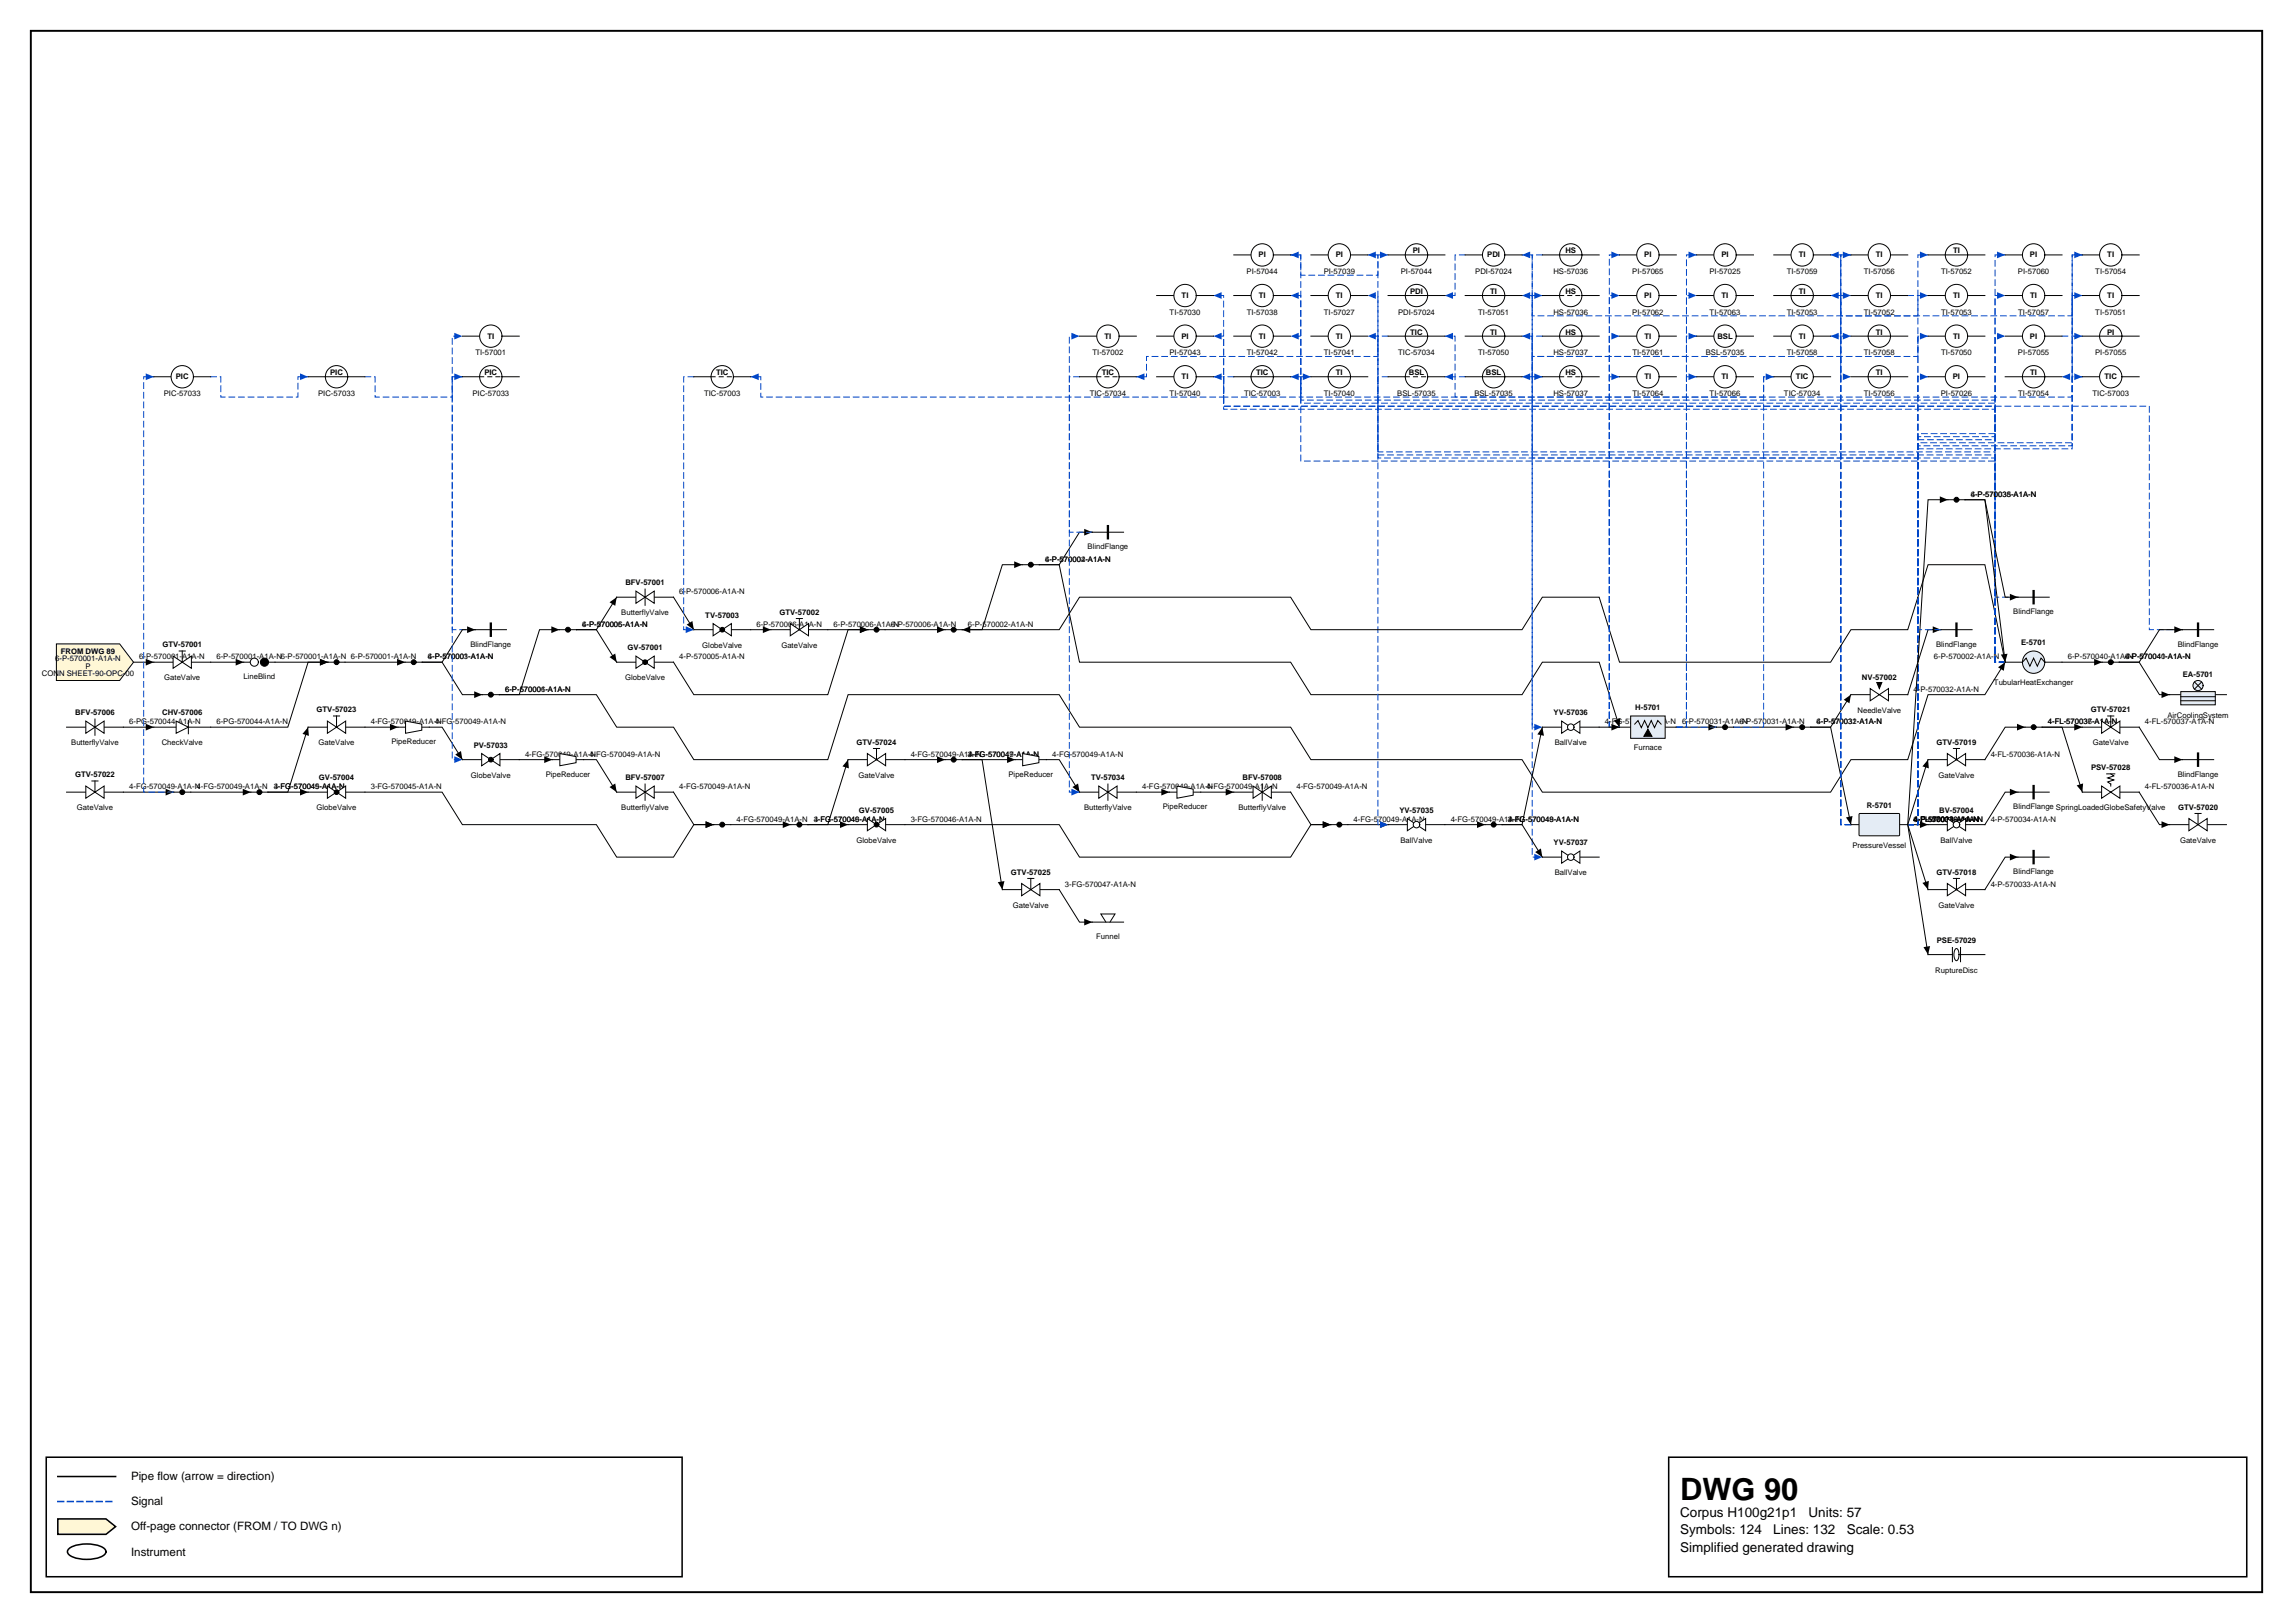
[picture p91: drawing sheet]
<svg xmlns="http://www.w3.org/2000/svg" width="420mm" height="297mm" viewBox="0 0 420 297" stroke-linecap="round" stroke-linejoin="round" font-family="sans-serif">
<defs><g id="words">
<text font-size="5.6" x="307.6" y="274.5">DWG 90</text>
<g font-size="2.5">
<text x="307.6" y="277.6">Corpus H100g21p1</text>
<text x="307.6" y="280.8">Symbols: 124</text>
<text x="324.6" y="280.8">Lines: 132</text>
<text x="331.1" y="277.6">Units: 57</text>
<text x="338.1" y="280.8">Scale: 0.53</text>
<text x="307.6" y="284">Simplified generated drawing</text>
</g>
<g font-size="2.1">
<text x="24" y="270.9">Pipe flow (arrow = direction)</text>
<text x="24" y="275.5">Signal</text>
<text x="24" y="280.1">Off-page connector (FROM / TO DWG n)</text>
<text x="24" y="284.7">Instrument</text>
</g>
<g font-size="1.4">
<text x="230.4" y="47.1">PI</text>
<text x="244.5" y="47.1">PI</text>
<text x="258.7" y="46.4">PI</text>
<text x="272.3" y="47.1">PDI</text>
<text x="286.6" y="46.4">HS</text>
<text x="301" y="47.1">PI</text>
<text x="315.2" y="47.1">PI</text>
<text x="329.3" y="47.1">TI</text>
<text x="343.4" y="47.1">TI</text>
<text x="357.6" y="46.4">TI</text>
<text x="371.6" y="47.1">PI</text>
<text x="385.8" y="47.1">TI</text>
<text x="228.2" y="50.2">PI-57044</text>
<text x="242.3" y="50.2">PI-57039</text>
<text x="256.5" y="50.2">PI-57044</text>
<text x="258.2" y="53.8">PDI</text>
<text x="270.1" y="50.2">PDI-57024</text>
<text x="272.8" y="53.8">TI</text>
<text x="284.4" y="50.2">HS-57036</text>
<text x="286.6" y="53.8">HS</text>
<text x="298.8" y="50.2">PI-57065</text>
<text x="313" y="50.2">PI-57025</text>
<text x="327.1" y="50.2">TI-57059</text>
<text x="329.3" y="53.8">TI</text>
<text x="341.2" y="50.2">TI-57056</text>
<text x="355.4" y="50.2">TI-57052</text>
<text x="369.5" y="50.2">PI-57060</text>
<text x="383.6" y="50.2">TI-57054</text>
<text x="214.1" y="57.6">TI-57030</text>
<text x="216.3" y="54.5">TI</text>
<text x="228.3" y="57.6">TI-57038</text>
<text x="230.5" y="54.5">TI</text>
<text x="242.4" y="57.6">TI-57027</text>
<text x="244.6" y="54.5">TI</text>
<text x="256" y="57.6">PDI-57024</text>
<text x="270.6" y="57.6">TI-57051</text>
<text x="284.4" y="57.6">HS-57036</text>
<text x="298.8" y="57.6">PI-57062</text>
<text x="301" y="54.5">PI</text>
<text x="313" y="57.6">TI-57063</text>
<text x="315.2" y="54.5">TI</text>
<text x="327.1" y="57.6">TI-57053</text>
<text x="341.2" y="57.6">TI-57052</text>
<text x="343.4" y="54.5">TI</text>
<text x="355.4" y="57.6">TI-57053</text>
<text x="357.6" y="54.5">TI</text>
<text x="369.5" y="57.6">TI-57057</text>
<text x="371.7" y="54.5">TI</text>
<text x="383.6" y="57.6">TI-57051</text>
<text x="385.8" y="54.5">TI</text>
<text x="87" y="65">TI-57001</text>
<text x="89.2" y="62">TI</text>
<text x="200" y="65">TI-57002</text>
<text x="202.2" y="62">TI</text>
<text x="214.1" y="65">PI-57043</text>
<text x="216.3" y="62">PI</text>
<text x="228.3" y="65">TI-57042</text>
<text x="230.5" y="62">TI</text>
<text x="242.4" y="65">TI-57041</text>
<text x="244.6" y="62">TI</text>
<text x="256" y="65">TIC-57034</text>
<text x="258.2" y="61.2">TIC</text>
<text x="270.6" y="65">TI-57050</text>
<text x="272.8" y="61.2">TI</text>
<text x="284.4" y="65">HS-57037</text>
<text x="286.6" y="61.2">HS</text>
<text x="298.9" y="65">TI-57061</text>
<text x="301.1" y="62">TI</text>
<text x="312.3" y="65">BSL-57035</text>
<text x="314.4" y="62">BSL</text>
<text x="327.1" y="65">TI-57058</text>
<text x="329.3" y="62">TI</text>
<text x="341.2" y="65">TI-57058</text>
<text x="343.4" y="61.2">TI</text>
<text x="355.4" y="65">TI-57050</text>
<text x="357.6" y="62">TI</text>
<text x="369.5" y="65">PI-57055</text>
<text x="371.6" y="62">PI</text>
<text x="383.6" y="65">PI-57055</text>
<text x="385.8" y="61.2">PI</text>
<text x="32.2" y="69.4">PIC</text>
<text x="60.4" y="68.7">PIC</text>
<text x="88.7" y="68.7">PIC</text>
<text x="131.1" y="68.7">TIC</text>
<text x="201.7" y="68.7">TIC</text>
<text x="216.3" y="69.4">TI</text>
<text x="230" y="68.7">TIC</text>
<text x="244.6" y="68.7">TI</text>
<text x="257.9" y="68.7">BSL</text>
<text x="272" y="68.7">BSL</text>
<text x="286.6" y="68.7">HS</text>
<text x="301.1" y="69.4">TI</text>
<text x="315.2" y="69.4">TI</text>
<text x="328.8" y="69.4">TIC</text>
<text x="343.4" y="68.7">TI</text>
<text x="357.5" y="69.4">PI</text>
<text x="371.7" y="68.7">TI</text>
<text x="385.3" y="69.4">TIC</text>
<text x="30" y="72.5">PIC-57033</text>
<text x="58.2" y="72.5">PIC-57033</text>
<text x="86.5" y="72.5">PIC-57033</text>
<text x="128.9" y="72.5">TIC-57003</text>
<text x="199.5" y="72.5">TIC-57034</text>
<text x="214.1" y="72.5">TI-57040</text>
<text x="227.8" y="72.5">TIC-57003</text>
<text x="242.4" y="72.5">TI-57040</text>
<text x="255.8" y="72.5">BSL-57035</text>
<text x="269.9" y="72.5">BSL-57035</text>
<text x="284.4" y="72.5">HS-57037</text>
<text x="298.9" y="72.5">TI-57064</text>
<text x="313" y="72.5">TI-57066</text>
<text x="326.6" y="72.5">TIC-57034</text>
<text x="341.2" y="72.5">TI-57056</text>
<text x="355.3" y="72.5">PI-57026</text>
<text x="369.5" y="72.5">TI-57054</text>
<text x="383.1" y="72.5">TIC-57003</text>
<text x="360.8" y="90.9">4-P-570035-A1A-N</text>
<text x="360.8" y="90.9">6-P-570038-A1A-N</text>
<text x="199.1" y="100.5">BlindFlange</text>
<text x="114.5" y="107.1">BFV-57001</text>
<text x="191.3" y="102.8">6-P-570002-A1A-N</text>
<text x="191.3" y="102.8">4-P-570004-A1A-N</text>
<text x="113.8" y="112.6">ButterflyValve</text>
<text x="124.4" y="108.8">6-P-570006-A1A-N</text>
<text x="129.1" y="113">TV-57003</text>
<text x="142.7" y="112.5">GTV-57002</text>
<text x="368.6" y="112.4">BlindFlange</text>
<text x="11.1" y="119.7">FROM DWG 89</text>
<text x="29.7" y="118.4">GTV-57001</text>
<text x="86.1" y="118.4">BlindFlange</text>
<text x="106.6" y="114.7">4-P-570005-A1A-N</text>
<text x="106.6" y="114.7">6-P-570006-A1A-N</text>
<text x="114.9" y="119">GV-57001</text>
<text x="128.6" y="118.5">GlobeValve</text>
<text x="138.5" y="114.7">6-P-570006-A1A-N</text>
<text x="143.1" y="118.5">GateValve</text>
<text x="152.6" y="114.7">6-P-570006-A1A-N</text>
<text x="163.1" y="114.7">6-P-570006-A1A-N</text>
<text x="177.2" y="114.7">6-P-570002-A1A-N</text>
<text x="354.5" y="118.4">BlindFlange</text>
<text x="370" y="118.1">E-5701</text>
<text x="398.7" y="118.4">BlindFlange</text>
<text x="7.7" y="123.7">CONN SHEET-90-OPC-00</text>
<text x="10.1" y="121">6-P-570001-A1A-N</text>
<text x="15.6" y="122.4">P</text>
<text x="25.5" y="120.7">6-P-570001-A1A-N</text>
<text x="30.1" y="124.5">GateValve</text>
<text x="39.6" y="120.7">6-P-570001-A1A-N6-P-570001-A1A-N 6-P-570001-A1A-N</text>
<text x="44.6" y="124.3">LineBlind</text>
<text x="78.4" y="120.7">4-P-570003-A1A-N</text>
<text x="78.4" y="120.7">6-P-570001-A1A-N</text>
<text x="114.5" y="124.5">GlobeValve</text>
<text x="124.4" y="120.7">4-P-570005-A1A-N</text>
<text x="340.9" y="124.4">NV-57002</text>
<text x="354.1" y="120.7">6-P-570002-A1A-N</text>
<text x="365.1" y="125.4">TubularHeatExchanger</text>
<text x="378.6" y="120.7">6-P-570040-A1A-N</text>
<text x="389.1" y="120.7">4-P-570041-A1A-N</text>
<text x="389.1" y="120.7">6-P-570040-A1A-N</text>
<text x="399.6" y="123.8">EA-5701</text>
<text x="13.8" y="130.9">BFV-57006</text>
<text x="29.7" y="130.9">CHV-57006</text>
<text x="58" y="130.3">GTV-57023</text>
<text x="92.5" y="126.6">6-P-570001-A1A-N</text>
<text x="92.5" y="126.6">6-P-570006-A1A-N</text>
<text x="284.4" y="130.9">YV-57036</text>
<text x="299.4" y="130">H-5701</text>
<text x="340.1" y="130.4">NeedleValve</text>
<text x="350.3" y="126.6">4-P-570032-A1A-N</text>
<text x="382.8" y="130.3">GTV-57021</text>
<text x="396.8" y="131.4">AirCoolingSystem</text>
<text x="13" y="136.4">ButterflyValve</text>
<text x="23.6" y="132.6">6-PG-570044-A1A-N</text>
<text x="29.6" y="136.4">CheckValve</text>
<text x="39.6" y="132.6">6-PG-570044-A1A-N</text>
<text x="58.3" y="136.4">GateValve</text>
<text x="67.9" y="132.6">4-FG-570049-A1A-N</text>
<text x="71.7" y="136.2">PipeReducer</text>
<text x="79.7" y="132.6">4-FG-570049-A1A-N</text>
<text x="86.7" y="136.8">PV-57033</text>
<text x="156.8" y="136.3">GTV-57024</text>
<text x="284.6" y="136.4">BallValve</text>
<text x="293.8" y="132.6">4-FG-570049-A1A-N</text>
<text x="299.1" y="137.3">Furnace</text>
<text x="308" y="132.6">6-P-570031-A1A-N</text>
<text x="318.4" y="132.6">6-P-570031-A1A-N</text>
<text x="332.6" y="132.6">6-P-570031-A1A-N</text>
<text x="332.6" y="132.6">4-P-570032-A1A-N</text>
<text x="354.5" y="136.3">GTV-57019</text>
<text x="374.9" y="132.6">4-FL-570036-A1A-N</text>
<text x="374.9" y="132.6">4-FL-570037-A1A-N</text>
<text x="383.1" y="136.4">GateValve</text>
<text x="392.7" y="132.6">4-FL-570037-A1A-N</text>
<text x="13.7" y="142.2">GTV-57022</text>
<text x="58.4" y="142.8">GV-57004</text>
<text x="86.2" y="142.3">GlobeValve</text>
<text x="96.1" y="138.5">4-FG-570049-A1A-N</text>
<text x="99.9" y="142.1">PipeReducer</text>
<text x="107.9" y="138.5">4-FG-570049-A1A-N</text>
<text x="114.5" y="142.8">BFV-57007</text>
<text x="157.2" y="142.3">GateValve</text>
<text x="166.7" y="138.5">4-FG-570049-A1A-N</text>
<text x="177.2" y="138.5">4-FG-570049-A1A-N</text>
<text x="177.2" y="138.5">3-FG-570047-A1A-N</text>
<text x="184.6" y="142.1">PipeReducer</text>
<text x="192.6" y="138.5">4-FG-570049-A1A-N</text>
<text x="199.7" y="142.8">TV-57034</text>
<text x="227.5" y="142.8">BFV-57008</text>
<text x="354.9" y="142.3">GateValve</text>
<text x="364.5" y="138.5">4-FL-570036-A1A-N</text>
<text x="382.8" y="140.9">PSV-57028</text>
<text x="398.7" y="142.1">BlindFlange</text>
<text x="14.1" y="148.3">GateValve</text>
<text x="23.6" y="144.4">4-FG-570049-A1A-N</text>
<text x="36" y="144.4">4-FG-570049-A1A-N</text>
<text x="50.1" y="144.4">3-FG-570045-A1A-N</text>
<text x="50.1" y="144.4">4-FG-570049-A1A-N</text>
<text x="58" y="148.3">GlobeValve</text>
<text x="67.9" y="144.4">3-FG-570045-A1A-N</text>
<text x="113.8" y="148.3">ButterflyValve</text>
<text x="124.4" y="144.4">4-FG-570049-A1A-N</text>
<text x="157.3" y="148.7">GV-57005</text>
<text x="198.5" y="148.3">ButterflyValve</text>
<text x="209.1" y="144.4">4-FG-570049-A1A-N</text>
<text x="212.9" y="148.1">PipeReducer</text>
<text x="220.9" y="144.4">4-FG-570049-A1A-N</text>
<text x="226.7" y="148.3">ButterflyValve</text>
<text x="237.3" y="144.4">4-FG-570049-A1A-N</text>
<text x="256.2" y="148.7">YV-57035</text>
<text x="341.8" y="147.8">R-5701</text>
<text x="355" y="148.7">BV-57004</text>
<text x="368.6" y="148.1">BlindFlange SpringLoadedGlobeSafetyValve</text>
<text x="392.7" y="144.4">4-FL-570036-A1A-N</text>
<text x="398.8" y="148.2">GTV-57020</text>
<text x="134.8" y="150.4">4-FG-570049-A1A-N</text>
<text x="149" y="150.4">4-FG-570049-A1A-N</text>
<text x="149" y="150.4">3-FG-570046-A1A-N</text>
<text x="156.8" y="154.2">GlobeValve</text>
<text x="166.7" y="150.4">3-FG-570046-A1A-N</text>
<text x="247.8" y="150.4">4-FG-570049-A1A-N</text>
<text x="256.4" y="154.2">BallValve</text>
<text x="265.6" y="150.4">4-FG-570049-A1A-N</text>
<text x="276.1" y="150.4">3-FG-570048-A1A-N</text>
<text x="276.1" y="150.4">4-FG-570049-A1A-N</text>
<text x="284.4" y="154.7">YV-57037</text>
<text x="339.1" y="155.1">PressureVessel</text>
<text x="350.3" y="150.4">4-FL-570039-A1A-N</text>
<text x="350.3" y="150.4">4-P-570034-A1A-N</text>
<text x="350.3" y="150.4">4-P-570033-A1A-N</text>
<text x="350.3" y="150.4">4-FL-570036-A1A-N</text>
<text x="350.3" y="150.4">6-P-570038-A1A-N</text>
<text x="355.3" y="154.2">BallValve</text>
<text x="364.5" y="150.4">4-P-570034-A1A-N</text>
<text x="399.1" y="154.2">GateValve</text>
<text x="185.1" y="160.1">GTV-57025</text>
<text x="284.6" y="160.2">BallValve</text>
<text x="354.5" y="160.1">GTV-57018</text>
<text x="368.6" y="160">BlindFlange</text>
<text x="185.4" y="166.1">GateValve</text>
<text x="195" y="162.3">3-FG-570047-A1A-N</text>
<text x="354.9" y="166.1">GateValve</text>
<text x="364.5" y="162.3">4-P-570033-A1A-N</text>
<text x="200.7" y="171.9">Funnel</text>
<text x="354.6" y="172.5">PSE-57029</text>
<text x="354.3" y="178">RuptureDisc</text>
</g>
</g></defs>
<path d="M5.6 5.6h408.6v285.8h-408.6z" fill="none" stroke="#000" stroke-width=".35"/>
<path d="M8.5 266.7h116.4v21.9h-116.4zM10.6 270.2h10.6M305.5 266.7h105.8v21.9h-105.8z" fill="none" stroke="#000" stroke-width=".28"/>
<path d="M10.6 274.8h10.6" fill="none" stroke="#0046c8" stroke-width=".28" stroke-dasharray="1.1 .7"/>
<path d="M10.6 278h8.8l1.8 1.4-1.8 1.4h-8.8z" fill="#fff7d6" stroke="#000" stroke-width=".28"/>
<path d="M12.7 283.4a6.7 6.7 0 0 1 6.3 0 .72 .72 0 0 1 0 1.2 6.7 6.7 0 0 1-6.3 0 .72 .72 0 0 1 0-1.2z" fill="none" stroke="#000" stroke-width=".28"/>
<path d="M87 115.2h-4.2v-53.7h1.9" fill="none" stroke="#0046c8" stroke-width=".18" stroke-dasharray="1.1 .7"/>
<path d="M83.2 60.9l1.5 .6-1.5 .6z" fill="#0046c8"/>
<path d="M200 97.4h-2.4l-3.7 6h-3.6h3.6l3.7 17.8h38.7l3.7 5.9h38.7l3.7-5.9h10.4l3.7 11.9M102.4 115.2h-3.6l-3.7 11.9h-3.7h17.8l3.7 6h10.4l3.7 5.9h24.6l3.7-11.9h38.6l3.7 6h38.7l3.7 5.9h38.7l3.7 6h52.7l3.8-6h10.4l3.7-11.9h10.4l3.7-5.9M123.3 109.3l3.7 5.9M158.9 115.2h-3.6l-3.7 11.9h-24.6l-3.7-5.9M187.2 103.4h-3.7l-3.7 11.8h-3.6M191.6 139h2.3l3.7 6M338.9 127.1l-3.8 6h-3.6h3.6l3.8 17.8M246.8 150.9h7.3M391.6 145l3.8 5.9h1.8" fill="none" stroke="#000" stroke-width=".18"/>
<path d="M198.5 96.8l1.5 .6-1.5 .6zM100.9 114.6l1.5 .6-1.5 .7zM125.7 114.3l1.1-.6 .2 1.5zM157.4 114.6l1.5 .6-1.5 .7zM185.7 102.7l1.5 .7-1.5 .6zM295.5 131.9l1.1-.4-.1 1.6zM337.6 128.1l1.3-1-.3 1.6zM365.8 122.1l1.3-.9-.2 1.6zM196.3 144l1.1-.6 .2 1.6zM252.6 150.3l1.5 .6-1.5 .6zM338 149.6l1.2-.3-.3 1.6zM395.7 150.3l1.5 .6-1.5 .6z" fill="#000"/>
<path d="M197.6 69h-1.8v76h1.8" fill="none" stroke="#0046c8" stroke-width=".18" stroke-dasharray="1.1 .7"/>
<path d="M196.2 144.4l1.4 .6-1.4 .6z" fill="#0046c8"/>
<path d="M87 115.2h-2.3l-3.8 6h-3.6h3.6l3.8 5.9h3.6M151.6 115.2h7.3" fill="none" stroke="#000" stroke-width=".18"/>
<path d="M85.5 114.6l1.5 .6-1.5 .7zM157.4 114.6l1.5 .6-1.5 .7zM86.8 126.5l1.5 .6-1.5 .7z" fill="#000"/>
<path d="M399.6 115.2h-6.1v-40.9h-169.5v-20.2h-1.8" fill="none" stroke="#0046c8" stroke-width=".18" stroke-dasharray="1.1 .7"/>
<path d="M222.2 54.1l1.5-.6v1.2z" fill="#0046c8"/>
<path d="M24.4 121.2h3.8" fill="none" stroke="#000" stroke-width=".18"/>
<path d="M26.7 120.6l1.5 .6-1.5 .6z" fill="#000"/>
<path d="M349.3 54.1h1.8v-7.4h1.9" fill="none" stroke="#0046c8" stroke-width=".18" stroke-dasharray="1.1 .7"/>
<path d="M351.5 46l1.5 .7-1.5 .6z" fill="#0046c8"/>
<path d="M78.6 133.1h2.3l3.8 5.9" fill="none" stroke="#000" stroke-width=".18"/>
<path d="M83.3 138.1l1.1-.7 .3 1.6z" fill="#000"/>
<path d="M338.9 46.7h-1.9v22.3h1.9" fill="none" stroke="#0046c8" stroke-width=".18" stroke-dasharray="1.1 .7"/>
<path d="M337.4 68.3l1.5 .7-1.5 .6z" fill="#0046c8"/>
<path d="M38.6 69h1.8v3.7h14.2v-3.7h1.8" fill="none" stroke="#0046c8" stroke-width=".18" stroke-dasharray="1.1 .7"/>
<path d="M54.9 68.3l1.5 .7-1.5 .6z" fill="#0046c8"/>
<path d="M63.2 121.2h11M155.3 139l-3.7 11.9h-3.7h7.4" fill="none" stroke="#000" stroke-width=".18"/>
<path d="M72.7 120.6l1.5 .6-1.5 .6zM155.3 139l.1 1.6-1.2-.3zM153.8 150.3l1.5 .6-1.5 .6z" fill="#000"/>
<path d="M335.1 61.5h3.8" fill="none" stroke="#0046c8" stroke-width=".18" stroke-dasharray="1.1 .7"/>
<path d="M337.4 60.9l1.5 .6-1.5 .6z" fill="#0046c8"/>
<path d="M22.6 133.1h5.6" fill="none" stroke="#000" stroke-width=".18"/>
<path d="M26.7 132.5l1.5 .6-1.5 .6z" fill="#000"/>
<path d="M254.1 69h-1.8v81.9h1.8" fill="none" stroke="#0046c8" stroke-width=".18" stroke-dasharray="1.1 .7"/>
<path d="M252.6 150.3l1.5 .6-1.5 .6z" fill="#0046c8"/>
<path d="M38.6 121.2h6" fill="none" stroke="#000" stroke-width=".18"/>
<path d="M43.1 120.6l1.5 .6-1.5 .6z" fill="#000"/>
<path d="M338.9 150.9h-1.9v-96.8h1.9" fill="none" stroke="#0046c8" stroke-width=".18" stroke-dasharray="1.1 .7"/>
<path d="M337.4 53.5l1.5 .6-1.5 .6z" fill="#0046c8"/>
<path d="M338.9 150.9h-1.9v-104.2h1.9" fill="none" stroke="#0046c8" stroke-width=".18" stroke-dasharray="1.1 .7"/>
<path d="M337.4 46l1.5 .7-1.5 .6z" fill="#0046c8"/>
<path d="M338.9 150.9h-1.9v-89.4h-1.9" fill="none" stroke="#0046c8" stroke-width=".18" stroke-dasharray="1.1 .7"/>
<path d="M335.1 61.5l1.5-.6v1.2z" fill="#0046c8"/>
<path d="M338.9 150.9h-1.9v-104.2h-1.9" fill="none" stroke="#0046c8" stroke-width=".18" stroke-dasharray="1.1 .7"/>
<path d="M335.1 46.7l1.5-.7v1.3z" fill="#0046c8"/>
<path d="M349.3 150.9h1.8v-81.9h1.9" fill="none" stroke="#0046c8" stroke-width=".18" stroke-dasharray="1.1 .7"/>
<path d="M351.5 68.3l1.5 .7-1.5 .6z" fill="#0046c8"/>
<path d="M349.3 150.9h1.8v-89.4h1.9" fill="none" stroke="#0046c8" stroke-width=".18" stroke-dasharray="1.1 .7"/>
<path d="M351.5 60.9l1.5 .6-1.5 .6z" fill="#0046c8"/>
<path d="M353 150.9h-3.7l3.7 23.8" fill="none" stroke="#000" stroke-width=".18"/>
<path d="M351.5 150.3l1.5 .6-1.5 .6zM352.1 173.3l1.3-.1-.4 1.5z" fill="#000"/>
<path d="M349.3 150.9h1.8v-96.8h1.9" fill="none" stroke="#0046c8" stroke-width=".18" stroke-dasharray="1.1 .7"/>
<path d="M351.5 53.5l1.5 .6-1.5 .6z" fill="#0046c8"/>
<path d="M349.3 150.9h1.8v-71.5h14.2v-17.9h1.8" fill="none" stroke="#0046c8" stroke-width=".18" stroke-dasharray="1.1 .7"/>
<path d="M365.6 60.9l1.5 .6-1.5 .6z" fill="#0046c8"/>
<path d="M349.3 150.9h1.8v-71h14.2v-25.8h1.8" fill="none" stroke="#0046c8" stroke-width=".18" stroke-dasharray="1.1 .7"/>
<path d="M365.6 53.5l1.5 .6-1.5 .6z" fill="#0046c8"/>
<path d="M349.3 150.9h1.8v-70.4h14.2v-33.8h1.8" fill="none" stroke="#0046c8" stroke-width=".18" stroke-dasharray="1.1 .7"/>
<path d="M365.6 46l1.5 .7-1.5 .6z" fill="#0046c8"/>
<path d="M349.3 150.9h1.8v-69.9h28.3v-12h1.8" fill="none" stroke="#0046c8" stroke-width=".18" stroke-dasharray="1.1 .7"/>
<path d="M379.8 68.3l1.4 .7-1.4 .6z" fill="#0046c8"/>
<path d="M353 139l-3.7 11.9 3.7 11.9" fill="none" stroke="#000" stroke-width=".18"/>
<path d="M353 139l.1 1.6-1.1-.3zM352 161.6l1.1-.4-.1 1.6z" fill="#000"/>
<path d="M349.3 150.9h1.8v-69.3h28.3v-27.5h1.8" fill="none" stroke="#0046c8" stroke-width=".18" stroke-dasharray="1.1 .7"/>
<path d="M379.8 53.5l1.4 .6-1.4 .6z" fill="#0046c8"/>
<path d="M349.3 150.9h1.8v-68.8h28.3v-35.4h1.8" fill="none" stroke="#0046c8" stroke-width=".18" stroke-dasharray="1.1 .7"/>
<path d="M379.8 46l1.4 .7-1.4 .6z" fill="#0046c8"/>
<path d="M356.6 91.5h-3.6l-3.7 59.4M381.2 133.1h-7.3h3.6l3.7 11.9" fill="none" stroke="#000" stroke-width=".18"/>
<path d="M355.1 90.8l1.5 .7-1.5 .6zM379.8 132.5l1.4 .6-1.4 .6zM380.2 143.7l1.2-.3-.2 1.6z" fill="#000"/>
<path d="M369.5 109.3h-4.2v-26.6h-113v-28.6h-1.9" fill="none" stroke="#0046c8" stroke-width=".18" stroke-dasharray="1.1 .7"/>
<path d="M250.4 54.1l1.5-.6v1.2z" fill="#0046c8"/>
<path d="M176.2 115.2h17.7l3.7-5.9h38.7l3.7 5.9h38.7l3.7-5.9h10.4l3.7 11.9h38.6l3.8-6h10.4l3.7-11.8h10.4l3.7 17.8" fill="none" stroke="#000" stroke-width=".18"/>
<path d="M176.2 115.2l1.4-.6v1.3z" fill="#000"/>
<path d="M367.1 121.2h-1.8v-37.9h-113v-21.8h-1.9" fill="none" stroke="#0046c8" stroke-width=".18" stroke-dasharray="1.1 .7"/>
<path d="M250.4 61.5l1.5-.6v1.2z" fill="#0046c8"/>
<path d="M367.1 121.2h-1.8v-37.4h-113v-37.1h-1.9" fill="none" stroke="#0046c8" stroke-width=".18" stroke-dasharray="1.1 .7"/>
<path d="M250.4 46.7l1.5-.7v1.3z" fill="#0046c8"/>
<path d="M367.1 121.2h-1.8v-36.8h-127.2v-22.9h-1.8" fill="none" stroke="#0046c8" stroke-width=".18" stroke-dasharray="1.1 .7"/>
<path d="M236.3 61.5l1.5-.6v1.2z" fill="#0046c8"/>
<path d="M367.1 121.2h-1.8v-48h-127.2v-19.1h-1.8" fill="none" stroke="#0046c8" stroke-width=".18" stroke-dasharray="1.1 .7"/>
<path d="M236.3 54.1l1.5-.6v1.2z" fill="#0046c8"/>
<path d="M367.1 121.2h-1.8v-47.4h-127.2v-27.1h-1.8" fill="none" stroke="#0046c8" stroke-width=".18" stroke-dasharray="1.1 .7"/>
<path d="M236.3 46.7l1.5-.7v1.3z" fill="#0046c8"/>
<path d="M367.1 121.2h-1.8v-46.9h-141.3v-5.3h-1.8" fill="none" stroke="#0046c8" stroke-width=".18" stroke-dasharray="1.1 .7"/>
<path d="M222.2 69l1.5-.7v1.3z" fill="#0046c8"/>
<path d="M377.5 121.2h7.4" fill="none" stroke="#000" stroke-width=".18"/>
<path d="M383.4 120.6l1.5 .6-1.5 .6z" fill="#000"/>
<path d="M367.1 121.2h-1.8v-46.3h-141.3v-13.4h-1.8" fill="none" stroke="#0046c8" stroke-width=".18" stroke-dasharray="1.1 .7"/>
<path d="M222.2 61.5l1.5-.6v1.2z" fill="#0046c8"/>
<path d="M264.5 150.9h7.4" fill="none" stroke="#000" stroke-width=".18"/>
<path d="M270.4 150.3l1.5 .6-1.5 .6z" fill="#000"/>
<path d="M282.4 69h-1.9v87.9h1.9" fill="none" stroke="#0046c8" stroke-width=".18" stroke-dasharray="1.1 .7"/>
<path d="M280.9 156.3l1.5 .6-1.5 .6z" fill="#0046c8"/>
<path d="M127 69h-1.8v46.2h1.8" fill="none" stroke="#0046c8" stroke-width=".18" stroke-dasharray="1.1 .7"/>
<path d="M125.5 114.6l1.5 .6-1.5 .7z" fill="#0046c8"/>
<path d="M112.9 109.3l-3.7 5.9h-3.7h3.7l3.7 6M133.8 150.9h11" fill="none" stroke="#000" stroke-width=".18"/>
<path d="M111.6 110.2l1.3-.9-.3 1.6zM111.6 120.3l1-.7 .3 1.6zM143.3 150.3l1.5 .6-1.5 .6z" fill="#000"/>
<path d="M236.3 46.7h1.8v3.7h14.2v-3.7h1.8" fill="none" stroke="#0046c8" stroke-width=".18" stroke-dasharray="1.1 .7"/>
<path d="M252.6 46l1.5 .7-1.5 .6z" fill="#0046c8"/>
<path d="M353 61.5h-1.9v3.7h-70.6v-3.7h-1.8" fill="none" stroke="#0046c8" stroke-width=".18" stroke-dasharray="1.1 .7"/>
<path d="M278.7 61.5l1.4-.6v1.2z" fill="#0046c8"/>
<path d="M282.4 61.5h-1.9v7.5h1.9" fill="none" stroke="#0046c8" stroke-width=".18" stroke-dasharray="1.1 .7"/>
<path d="M280.9 68.3l1.5 .7-1.5 .6z" fill="#0046c8"/>
<path d="M106.8 139h2.4l3.7 6M22.6 145h9.2M236.3 145l3.7 5.9h3.6" fill="none" stroke="#000" stroke-width=".18"/>
<path d="M30.3 144.4l1.5 .6-1.5 .6zM111.6 144l1-.6 .3 1.6zM242.2 150.3l1.4 .6-1.4 .6z" fill="#000"/>
<path d="M254.1 61.5h-1.8v3.7h-42.4v3.8h-1.9" fill="none" stroke="#0046c8" stroke-width=".18" stroke-dasharray="1.1 .7"/>
<path d="M208 69l1.5-.7v1.3z" fill="#0046c8"/>
<path d="M282.4 54.1h-1.9v79h1.9" fill="none" stroke="#0046c8" stroke-width=".18" stroke-dasharray="1.1 .7"/>
<path d="M280.9 132.5l1.5 .6-1.5 .6z" fill="#0046c8"/>
<path d="M225.9 69h-1.9v3.7h-84.7v-3.7h-1.9" fill="none" stroke="#0046c8" stroke-width=".18" stroke-dasharray="1.1 .7"/>
<path d="M137.4 69l1.5-.7v1.3z" fill="#0046c8"/>
<path d="M369.5 145h-2.4l-3.7 5.9" fill="none" stroke="#000" stroke-width=".18"/>
<path d="M368 144.4l1.5 .6-1.5 .6z" fill="#000"/>
<path d="M353 54.1h-1.9v3.7h-14.1v-3.7h-1.9" fill="none" stroke="#0046c8" stroke-width=".18" stroke-dasharray="1.1 .7"/>
<path d="M335.1 54.1l1.5-.6v1.2z" fill="#0046c8"/>
<path d="M84.7 69h-1.9v70h1.9" fill="none" stroke="#0046c8" stroke-width=".18" stroke-dasharray="1.1 .7"/>
<path d="M83.2 138.4l1.5 .6-1.5 .6z" fill="#0046c8"/>
<path d="M165.7 139h7.3" fill="none" stroke="#000" stroke-width=".18"/>
<path d="M171.6 138.4l1.4 .6-1.4 .6z" fill="#000"/>
<path d="M268.3 46.7h-1.9v7.4h-1.9" fill="none" stroke="#0046c8" stroke-width=".18" stroke-dasharray="1.1 .7"/>
<path d="M264.5 54.1l1.5-.6v1.2z" fill="#0046c8"/>
<path d="M296.5 133.1h-1.9v-64.1h1.9" fill="none" stroke="#0046c8" stroke-width=".18" stroke-dasharray="1.1 .7"/>
<path d="M295 68.3l1.5 .7-1.5 .6z" fill="#0046c8"/>
<path d="M296.5 133.1h-1.9v-71.6h1.9" fill="none" stroke="#0046c8" stroke-width=".18" stroke-dasharray="1.1 .7"/>
<path d="M295 60.9l1.5 .6-1.5 .6z" fill="#0046c8"/>
<path d="M296.5 133.1h-1.9v-79h1.9" fill="none" stroke="#0046c8" stroke-width=".18" stroke-dasharray="1.1 .7"/>
<path d="M295 53.5l1.5 .6-1.5 .6z" fill="#0046c8"/>
<path d="M306.9 133.1h7.4" fill="none" stroke="#000" stroke-width=".18"/>
<path d="M312.8 132.5l1.5 .6-1.5 .6z" fill="#000"/>
<path d="M296.5 133.1h-1.9v-86.4h1.9" fill="none" stroke="#0046c8" stroke-width=".18" stroke-dasharray="1.1 .7"/>
<path d="M295 46l1.5 .7-1.5 .6z" fill="#0046c8"/>
<path d="M306.9 133.1h1.9v-64.1h1.8" fill="none" stroke="#0046c8" stroke-width=".18" stroke-dasharray="1.1 .7"/>
<path d="M309.1 68.3l1.5 .7-1.5 .6z" fill="#0046c8"/>
<path d="M306.9 133.1h1.9v-71.6h1.8" fill="none" stroke="#0046c8" stroke-width=".18" stroke-dasharray="1.1 .7"/>
<path d="M309.1 60.9l1.5 .6-1.5 .6z" fill="#0046c8"/>
<path d="M306.9 133.1h1.9v-79h1.8" fill="none" stroke="#0046c8" stroke-width=".18" stroke-dasharray="1.1 .7"/>
<path d="M309.1 53.5l1.5 .6-1.5 .6z" fill="#0046c8"/>
<path d="M317.4 133.1h11" fill="none" stroke="#000" stroke-width=".18"/>
<path d="M326.9 132.5l1.5 .6-1.5 .6z" fill="#000"/>
<path d="M314.3 133.1h-5.5v-86.4h1.8" fill="none" stroke="#0046c8" stroke-width=".18" stroke-dasharray="1.1 .7"/>
<path d="M309.1 46l1.5 .7-1.5 .6z" fill="#0046c8"/>
<path d="M317.4 133.1h5.5v-64.1h1.8" fill="none" stroke="#0046c8" stroke-width=".18" stroke-dasharray="1.1 .7"/>
<path d="M323.3 68.3l1.4 .7-1.4 .6z" fill="#0046c8"/>
<path d="M377.5 61.5h3.7" fill="none" stroke="#0046c8" stroke-width=".18" stroke-dasharray="1.1 .7"/>
<path d="M379.8 60.9l1.4 .6-1.4 .6z" fill="#0046c8"/>
<path d="M66.8 145h14.1l3.8 5.9h24.5l3.7 6h10.4l3.7-6h3.7" fill="none" stroke="#000" stroke-width=".18"/>
<path d="M129.2 150.3l1.5 .6-1.5 .6z" fill="#000"/>
<path d="M324.7 69h-1.8v3.7h-56.5v-11.2h-1.9" fill="none" stroke="#0046c8" stroke-width=".18" stroke-dasharray="1.1 .7"/>
<path d="M264.5 61.5l1.5-.6v1.2z" fill="#0046c8"/>
<path d="M66.8 69h1.9v3.7h14.1v-3.7h1.9" fill="none" stroke="#0046c8" stroke-width=".18" stroke-dasharray="1.1 .7"/>
<path d="M83.2 68.3l1.5 .7-1.5 .6z" fill="#0046c8"/>
<path d="M200 97.4h-4.2v-35.9h1.8" fill="none" stroke="#0046c8" stroke-width=".18" stroke-dasharray="1.1 .7"/>
<path d="M196.2 60.9l1.4 .6-1.4 .6z" fill="#0046c8"/>
<path d="M50.4 121.2h9.7" fill="none" stroke="#000" stroke-width=".18"/>
<path d="M58.6 120.6l1.5 .6-1.5 .6z" fill="#000"/>
<path d="M381.2 69h-1.8v3.7h-141.3v-3.7h-1.8" fill="none" stroke="#0046c8" stroke-width=".18" stroke-dasharray="1.1 .7"/>
<path d="M236.3 69l1.5-.7v1.3z" fill="#0046c8"/>
<path d="M355.3 115.2h-2.3l-3.7 11.9M60.1 121.2h-3.7l-3.7 11.9h-14.1M369.5 156.9h-2.4l-3.7 5.9" fill="none" stroke="#000" stroke-width=".18"/>
<path d="M353.9 114.6l1.4 .6-1.4 .7zM58.6 120.6l1.5 .6-1.5 .6zM368 156.3l1.5 .6-1.5 .6z" fill="#000"/>
<path d="M282.4 46.7h-1.9v7.4h1.9" fill="none" stroke="#0046c8" stroke-width=".18" stroke-dasharray="1.1 .7"/>
<path d="M280.9 53.5l1.5 .6-1.5 .6z" fill="#0046c8"/>
<path d="M268.3 69h-3.8" fill="none" stroke="#0046c8" stroke-width=".18" stroke-dasharray="1.1 .7"/>
<path d="M264.5 69l1.5-.7v1.3z" fill="#0046c8"/>
<path d="M56.4 133.1l-3.7 11.9h-3.6h7.3M66.8 133.1h6.1M185.9 139h-9.7h3.6l3.7 23.8M282.4 133.1l-3.7 17.8h-3.7h3.7l3.7 6M123.3 145l3.7 5.9h3.7M165.7 150.9h28.2l3.7 6h38.7l3.7-6h3.6" fill="none" stroke="#000" stroke-width=".18"/>
<path d="M56.4 133.1l.2 1.6-1.2-.4zM71.4 132.5l1.5 .6-1.5 .6zM184.4 138.4l1.5 .6-1.5 .6zM282.4 133.1l.3 1.6-1.2-.3zM54.9 144.4l1.5 .6-1.5 .6zM129.2 150.3l1.5 .6-1.5 .6zM242.2 150.3l1.4 .6-1.4 .6zM281.1 155.9l1-.6 .3 1.6zM182.7 161.4l1.2-.1-.4 1.5z" fill="#000"/>
<path d="M222.2 69h1.8v3.7h14.1v-3.7h1.9" fill="none" stroke="#0046c8" stroke-width=".18" stroke-dasharray="1.1 .7"/>
<path d="M238.5 68.3l1.5 .7-1.5 .6z" fill="#0046c8"/>
<path d="M370.8 133.1h-3.7l-3.7 5.9M391.6 133.1l3.8 5.9h4.2M193.9 162.8l3.7 6h2.4" fill="none" stroke="#000" stroke-width=".18"/>
<path d="M369.3 132.5l1.5 .6-1.5 .6zM398.1 138.4l1.5 .6-1.5 .6zM198.5 168.1l1.5 .7-1.5 .6z" fill="#000"/>
<path d="M381.2 54.1h-1.8v3.7h-98.9v-3.7h-1.8" fill="none" stroke="#0046c8" stroke-width=".18" stroke-dasharray="1.1 .7"/>
<path d="M278.7 54.1l1.4-.6v1.2z" fill="#0046c8"/>
<path d="M310.6 61.5h-1.8v3.7h-28.3v3.8h-1.8" fill="none" stroke="#0046c8" stroke-width=".18" stroke-dasharray="1.1 .7"/>
<path d="M278.7 69l1.4-.7v1.3z" fill="#0046c8"/>
<path d="M162 115.2h11" fill="none" stroke="#000" stroke-width=".18"/>
<path d="M171.6 114.6l1.4 .6-1.4 .7z" fill="#000"/>
<path d="M31.8 145h-5.5v-76h1.9" fill="none" stroke="#0046c8" stroke-width=".18" stroke-dasharray="1.1 .7"/>
<path d="M26.7 68.3l1.5 .7-1.5 .6z" fill="#0046c8"/>
<path d="M137.4 115.2h3.7M399.6 115.2h-4.2l-3.8 6h-3.6h3.6l3.8 5.9h1.8M95.1 139h6M34.9 145h11" fill="none" stroke="#000" stroke-width=".18"/>
<path d="M139.7 114.6l1.4 .6-1.4 .7zM398.1 114.6l1.5 .6-1.5 .7zM99.6 138.4l1.5 .6-1.5 .6zM395.7 126.5l1.5 .6-1.5 .7zM44.4 144.4l1.5 .6-1.5 .6z" fill="#000"/>
<path d="M381.2 46.7h-1.8v22.3h-1.9" fill="none" stroke="#0046c8" stroke-width=".18" stroke-dasharray="1.1 .7"/>
<path d="M377.5 69l1.5-.7v1.3z" fill="#0046c8"/>
<path d="M369.5 109.3h-2.4l-3.7-17.8h-3.6h3.6l3.7 29.7M292.8 133.1h3.7M208 145h6.1M219.8 145h6.1" fill="none" stroke="#000" stroke-width=".18"/>
<path d="M368 108.7l1.5 .6-1.5 .6zM295 132.5l1.5 .6-1.5 .6zM366.3 119.8l1.2-.2-.4 1.6zM212.6 144.4l1.5 .6-1.5 .6zM224.4 144.4l1.5 .6-1.5 .6z" fill="#000"/>
<path d="M355.3 115.2h-4.2v-31.4h-70.6v-37.1h-1.8" fill="none" stroke="#0046c8" stroke-width=".18" stroke-dasharray="1.1 .7"/>
<path d="M278.7 46.7l1.4-.7v1.3z" fill="#0046c8"/>
<path d="M338.9 69h3.1M346.1 69h3.2M87 115.2h5.7" fill="none" stroke="#000" stroke-width=".18"/>
<path d="M89.9 114.1v2.3" fill="none" stroke="#000" stroke-width=".42"/>
<circle cx="344.1" cy="69" r="2.04" fill="#fff" stroke="#000" stroke-width=".18"/>
<path d="M254.1 46.7h3.2M261.4 46.7h3.1M342 69h4.1M173 115.2h3.2" fill="none" stroke="#000" stroke-width=".18"/>
<circle cx="174.6" cy="115.2" r=".45" fill="#000" stroke="#000" stroke-width=".18"/>
<circle cx="259.3" cy="46.7" r="2.04" fill="#fff" stroke="#000" stroke-width=".18"/>
<path d="M257.3 46.7h4.1M187.2 103.4h3.1M112.9 121.2h3.5M119.8 121.2h3.5M243.6 150.9h3.2" fill="none" stroke="#000" stroke-width=".18"/>
<g fill="#000" stroke="#000" stroke-width=".18">
<circle cx="188.7" cy="103.4" r=".45"/>
<circle cx="245.2" cy="150.9" r=".45"/>
</g>
<path d="M116.4 120.1l3.4 2.2v-2.2l-3.4 2.2z" fill="#fff" stroke="#000" stroke-width=".18"/>
<circle cx="118.1" cy="121.2" r=".43" fill="#000" stroke="#000" stroke-width=".18"/>
<path d="M211.8 54.1h3.1M219 54.1h3.2" fill="none" stroke="#000" stroke-width=".18"/>
<circle cx="217" cy="54.1" r="2.04" fill="#fff" stroke="#000" stroke-width=".18"/>
<path d="M240 69h3.2M247.3 69h3.1" fill="none" stroke="#000" stroke-width=".18"/>
<circle cx="245.2" cy="69" r="2.05" fill="#fff" stroke="#000" stroke-width=".18"/>
<path d="M243.2 69h4.1M381.2 145h3.6M388.1 145h3.5" fill="none" stroke="#000" stroke-width=".18"/>
<path d="M384.8 143.9l3.3 2.2v-2.2l-3.3 2.2z" fill="#fff" stroke="#000" stroke-width=".18"/>
<path d="M88.3 127.1h3.1M185.9 139h1.3M190.2 139h1.4M328.4 133.1h3.1M385.7 141.6h1.5M386.4 141.6l.6 .4-1.1 .4 1.1 .3-1.1 .4 .5 .4v.4" fill="none" stroke="#000" stroke-width=".18"/>
<g fill="#000" stroke="#000" stroke-width=".18">
<circle cx="89.9" cy="127.1" r=".45"/>
<circle cx="329.9" cy="133.1" r=".45"/>
</g>
<path d="M187.2 137.9l3 .6v1.1l-3 .5z" fill="#fff" stroke="#000" stroke-width=".18"/>
<path d="M112.9 109.3h3.5M119.8 109.3h3.5" fill="none" stroke="#000" stroke-width=".18"/>
<path d="M116.4 108.2l3.4 2.2v-2.2l-3.4 2.2z" fill="#fff" stroke="#000" stroke-width=".18"/>
<path d="M197.6 69h3.2M204.9 69h3.1M118.1 107.8v3" fill="none" stroke="#000" stroke-width=".18"/>
<circle cx="202.8" cy="69" r="2.05" fill="#fff" stroke="#000" stroke-width=".18"/>
<path d="M200.8 69h.7M202.3 69h.7M203.8 69h.7M141.1 115.2h3.6M148 115.2h3.6" fill="none" stroke="#000" stroke-width=".18"/>
<path d="M144.7 114.1l3.3 2.3v-2.3l-3.3 2.3z" fill="#fff" stroke="#000" stroke-width=".18"/>
<path d="M145.8 113.2h1.1M146.3 113.2v2M74.2 121.2h3.1M200 168.8h2.5M203.2 168.8h2.5" fill="none" stroke="#000" stroke-width=".18"/>
<circle cx="75.7" cy="121.2" r=".45" fill="#000" stroke="#000" stroke-width=".18"/>
<path d="M201.5 167.3h2.6l-.9 1.5h-.7z" fill="#fff" stroke="#000" stroke-width=".18"/>
<path d="M338.9 61.5h3.1M346.1 61.5h3.2M399.6 115.2h5.7" fill="none" stroke="#000" stroke-width=".18"/>
<path d="M402.4 114.1v2.3" fill="none" stroke="#000" stroke-width=".42"/>
<circle cx="344.1" cy="61.5" r="2.04" fill="#fff" stroke="#000" stroke-width=".18"/>
<path d="M342 61.5h4.1" fill="none" stroke="#000" stroke-width=".18"/>
<path d="M10.3 117.8h11.6l2.5 3.4-2.5 3.3h-11.6z" fill="#fff7d6" stroke="#000" stroke-width=".18"/>
<path d="M240 61.5h3.2M247.3 61.5h3.1" fill="none" stroke="#000" stroke-width=".18"/>
<circle cx="245.2" cy="61.5" r="2.04" fill="#fff" stroke="#000" stroke-width=".18"/>
<path d="M338.9 54.1h3.1M346.1 54.1h3.2" fill="none" stroke="#000" stroke-width=".18"/>
<circle cx="344.1" cy="54.1" r="2.04" fill="#fff" stroke="#000" stroke-width=".18"/>
<path d="M72.9 133.1h1.3M77.2 133.1h1.4" fill="none" stroke="#000" stroke-width=".18"/>
<path d="M74.2 132l3 .5v1.1l-3 .6z" fill="#fff" stroke="#000" stroke-width=".18"/>
<path d="M310.6 46.7h3.2M317.9 46.7h3.1" fill="none" stroke="#000" stroke-width=".18"/>
<circle cx="315.8" cy="46.7" r="2.04" fill="#fff" stroke="#000" stroke-width=".18"/>
<path d="M338.9 46.7h3.1M346.1 46.7h3.2" fill="none" stroke="#000" stroke-width=".18"/>
<circle cx="344.1" cy="46.7" r="2.04" fill="#fff" stroke="#000" stroke-width=".18"/>
<path d="M28.2 69h3.1M35.4 69h3.2" fill="none" stroke="#000" stroke-width=".18"/>
<circle cx="33.4" cy="69" r="2.05" fill="#fff" stroke="#000" stroke-width=".18"/>
<path d="M296.5 69h3.2M303.7 69h3.2M60.1 121.2h3.1" fill="none" stroke="#000" stroke-width=".18"/>
<circle cx="61.6" cy="121.2" r=".45" fill="#000" stroke="#000" stroke-width=".18"/>
<circle cx="301.7" cy="69" r="2.04" fill="#fff" stroke="#000" stroke-width=".18"/>
<path d="M240 54.1h3.2M247.3 54.1h3.1M144.8 150.9h3.1" fill="none" stroke="#000" stroke-width=".18"/>
<circle cx="146.3" cy="150.9" r=".45" fill="#000" stroke="#000" stroke-width=".18"/>
<circle cx="245.2" cy="54.1" r="2.04" fill="#fff" stroke="#000" stroke-width=".18"/>
<path d="M324.7 61.5h3.2M332 61.5h3.1" fill="none" stroke="#000" stroke-width=".18"/>
<circle cx="329.9" cy="61.5" r="2.04" fill="#fff" stroke="#000" stroke-width=".18"/>
<path d="M240 46.7h3.2M247.3 46.7h3.1" fill="none" stroke="#000" stroke-width=".18"/>
<circle cx="245.2" cy="46.7" r="2.04" fill="#fff" stroke="#000" stroke-width=".18"/>
<path d="M12.2 133.1h3.5M19.1 133.1h3.5" fill="none" stroke="#000" stroke-width=".18"/>
<path d="M15.7 132l3.4 2.2v-2.2l-3.4 2.2z" fill="#fff" stroke="#000" stroke-width=".18"/>
<path d="M254.1 69h3.2M261.4 69h3.1M17.4 131.6v3" fill="none" stroke="#000" stroke-width=".18"/>
<circle cx="259.3" cy="69" r="2.04" fill="#fff" stroke="#000" stroke-width=".18"/>
<path d="M257.3 69h.7M258.8 69h.7M260.3 69h.7M397.2 127.1h2.1M405.6 127.1h2" fill="none" stroke="#000" stroke-width=".18"/>
<path d="M399.3 126.6h6.3v2.4h-6.3z" fill="#e2ecf7" stroke="#000" stroke-width=".18"/>
<path d="M399.3 127.5h6.3M399.3 128.3h6.3" fill="none" stroke="#000" stroke-width=".18"/>
<circle cx="402.4" cy="125.5" r=".93" fill="#e2ecf7" stroke="#000" stroke-width=".18"/>
<path d="M28.2 121.2h3.5M35 121.2h3.6M401.8 124.8l1.3 1.3M403.1 124.8l-1.3 1.3" fill="none" stroke="#000" stroke-width=".18"/>
<path d="M31.7 120.1l3.3 2.2v-2.2l-3.3 2.2z" fill="#fff" stroke="#000" stroke-width=".18"/>
<path d="M32.8 119.1h1.1M33.4 119.1v2.1M338.9 150.9h1.5M347.8 150.9h1.5" fill="none" stroke="#000" stroke-width=".18"/>
<path d="M340.4 148.9h7.3v4h-7.3z" fill="#e2ecf7" stroke="#000" stroke-width=".18"/>
<path d="M296.5 61.5h3.2M303.7 61.5h3.2M370.8 133.1h3.1" fill="none" stroke="#000" stroke-width=".18"/>
<circle cx="372.3" cy="133.1" r=".45" fill="#000" stroke="#000" stroke-width=".18"/>
<circle cx="301.7" cy="61.5" r="2.04" fill="#fff" stroke="#000" stroke-width=".18"/>
<path d="M225.9 61.5h3.1M233.1 61.5h3.2" fill="none" stroke="#000" stroke-width=".18"/>
<circle cx="231.1" cy="61.5" r="2.04" fill="#fff" stroke="#000" stroke-width=".18"/>
<path d="M225.9 54.1h3.1M233.1 54.1h3.2" fill="none" stroke="#000" stroke-width=".18"/>
<circle cx="231.1" cy="54.1" r="2.04" fill="#fff" stroke="#000" stroke-width=".18"/>
<path d="M369.5 109.3h5.7M367.1 121.2h3.2M374.4 121.2h3.1" fill="none" stroke="#000" stroke-width=".18"/>
<path d="M372.3 108.2v2.2" fill="none" stroke="#000" stroke-width=".42"/>
<circle cx="372.3" cy="121.2" r="2.04" fill="#e2ecf7" stroke="#000" stroke-width=".18"/>
<path d="M370.3 121.2l.7-.8 .6 1.5 .7-1.5 .7 1.5 .7-1.5 .7 .8M254.1 150.9h3.6M261 150.9h3.5" fill="none" stroke="#000" stroke-width=".18"/>
<g fill="#fff" stroke="#000" stroke-width=".18">
<path d="M257.7 149.8l3.3 2.2v-2.2l-3.3 2.2z"/>
<circle cx="259.3" cy="150.9" r=".59"/>
</g>
<path d="M282.4 69h3.1M289.6 69h3.2" fill="none" stroke="#000" stroke-width=".18"/>
<circle cx="287.6" cy="69" r="2.05" fill="#fff" stroke="#000" stroke-width=".18"/>
<path d="M324.7 54.1h3.2M332 54.1h3.1M285.5 69h.8M287 69h.8M288.5 69h.7" fill="none" stroke="#000" stroke-width=".18"/>
<circle cx="329.9" cy="54.1" r="2.04" fill="#fff" stroke="#000" stroke-width=".18"/>
<path d="M324.7 46.7h3.2M327.9 54.1h4.1M332 46.7h3.1" fill="none" stroke="#000" stroke-width=".18"/>
<circle cx="329.9" cy="46.7" r="2.04" fill="#fff" stroke="#000" stroke-width=".18"/>
<path d="M353 69h3.1M360.2 69h3.2" fill="none" stroke="#000" stroke-width=".18"/>
<circle cx="358.2" cy="69" r="2.04" fill="#fff" stroke="#000" stroke-width=".18"/>
<path d="M197.6 61.5h3.2M204.9 61.5h3.1" fill="none" stroke="#000" stroke-width=".18"/>
<circle cx="202.8" cy="61.5" r="2.04" fill="#fff" stroke="#000" stroke-width=".18"/>
<path d="M127 69h3.2M134.3 69h3.1" fill="none" stroke="#000" stroke-width=".18"/>
<circle cx="132.2" cy="69" r="2.04" fill="#fff" stroke="#000" stroke-width=".18"/>
<path d="M225.9 46.7h3.1M233.1 46.7h3.2M130.2 69h.7M131.7 69h.7M133.2 69h.7M102.4 115.2h3.1M130.7 150.9h3.1" fill="none" stroke="#000" stroke-width=".18"/>
<g fill="#000" stroke="#000" stroke-width=".18">
<circle cx="104" cy="115.2" r=".45"/>
<circle cx="132.2" cy="150.9" r=".45"/>
</g>
<circle cx="231.1" cy="46.7" r="2.04" fill="#fff" stroke="#000" stroke-width=".18"/>
<path d="M353 61.5h3.1M360.2 61.5h3.2" fill="none" stroke="#000" stroke-width=".18"/>
<circle cx="358.2" cy="61.5" r="2.04" fill="#fff" stroke="#000" stroke-width=".18"/>
<path d="M282.4 61.5h3.1M289.6 61.5h3.2" fill="none" stroke="#000" stroke-width=".18"/>
<circle cx="287.6" cy="61.5" r="2.04" fill="#fff" stroke="#000" stroke-width=".18"/>
<path d="M285.5 61.5h4.1M12.2 145h3.5M19.1 145h3.5" fill="none" stroke="#000" stroke-width=".18"/>
<path d="M15.7 143.9l3.4 2.2v-2.2l-3.4 2.2z" fill="#fff" stroke="#000" stroke-width=".18"/>
<path d="M16.8 142.9h1.1M17.4 142.9v2.1M225.9 145h3.5M232.8 145h3.5" fill="none" stroke="#000" stroke-width=".18"/>
<path d="M229.4 143.9l3.4 2.2v-2.2l-3.4 2.2z" fill="#fff" stroke="#000" stroke-width=".18"/>
<path d="M101.1 139h1.4M105.5 139h1.3M231.1 143.5v3" fill="none" stroke="#000" stroke-width=".18"/>
<path d="M102.5 137.9l3 .6v1.1l-3 .5z" fill="#fff" stroke="#000" stroke-width=".18"/>
<path d="M254.1 61.5h3.2M261.4 61.5h3.1" fill="none" stroke="#000" stroke-width=".18"/>
<circle cx="259.3" cy="61.5" r="2.04" fill="#fff" stroke="#000" stroke-width=".18"/>
<path d="M282.4 54.1h3.1M289.6 54.1h3.2M257.3 61.5h4.1" fill="none" stroke="#000" stroke-width=".18"/>
<circle cx="287.6" cy="54.1" r="2.04" fill="#fff" stroke="#000" stroke-width=".18"/>
<path d="M285.5 54.1h.8M287 54.1h.8M288.5 54.1h.7M282.4 156.9h3.5M289.2 156.9h3.6M369.5 145h5.7" fill="none" stroke="#000" stroke-width=".18"/>
<path d="M372.3 143.9v2.2" fill="none" stroke="#000" stroke-width=".42"/>
<g fill="#fff" stroke="#000" stroke-width=".18">
<path d="M285.9 155.8l3.3 2.2v-2.2l-3.3 2.2z"/>
<circle cx="287.6" cy="156.9" r=".59"/>
</g>
<path d="M225.9 69h3.1M233.1 69h3.2M353 174.7h4.4M357.4 173.4v2.6M358 173.7l.2-.1a1.57 1.57 0 0 1 0 2.2 1.61 1.61 0 0 1-.2-2.1zM358.9 174.7h4.5M358.9 173.4v2.6" fill="none" stroke="#000" stroke-width=".18"/>
<circle cx="231.1" cy="69" r="2.04" fill="#fff" stroke="#000" stroke-width=".18"/>
<path d="M296.5 54.1h3.2M303.7 54.1h3.2M229 69h4.1" fill="none" stroke="#000" stroke-width=".18"/>
<circle cx="301.7" cy="54.1" r="2.04" fill="#fff" stroke="#000" stroke-width=".18"/>
<path d="M353 150.9h3.5M359.9 150.9h3.5" fill="none" stroke="#000" stroke-width=".18"/>
<g fill="#fff" stroke="#000" stroke-width=".18">
<path d="M356.5 149.8l3.4 2.2v-2.2l-3.4 2.2z"/>
<circle cx="358.2" cy="150.9" r=".59"/>
</g>
<path d="M353 54.1h3.1M360.2 54.1h3.2" fill="none" stroke="#000" stroke-width=".18"/>
<circle cx="358.2" cy="54.1" r="2.04" fill="#fff" stroke="#000" stroke-width=".18"/>
<path d="M84.7 69h3.1M91.9 69h3.2" fill="none" stroke="#000" stroke-width=".18"/>
<circle cx="89.9" cy="69" r="2.04" fill="#fff" stroke="#000" stroke-width=".18"/>
<path d="M87.8 69h.8M89.3 69h.7M90.8 69h.7M155.3 139h3.5M162.1 139h3.6" fill="none" stroke="#000" stroke-width=".18"/>
<path d="M158.8 137.9l3.3 2.2v-2.2l-3.3 2.2z" fill="#fff" stroke="#000" stroke-width=".18"/>
<path d="M353 46.7h3.1M360.2 46.7h3.2M159.9 137h1.1M160.5 137v2" fill="none" stroke="#000" stroke-width=".18"/>
<circle cx="358.2" cy="46.7" r="2.04" fill="#fff" stroke="#000" stroke-width=".18"/>
<path d="M268.3 46.7h3.1M275.5 46.7h3.2M356.1 46.7h4.1" fill="none" stroke="#000" stroke-width=".18"/>
<circle cx="273.5" cy="46.7" r="2.04" fill="#fff" stroke="#000" stroke-width=".18"/>
<path d="M296.5 133.1h2M304.9 133.1h2M399.6 139h5.7" fill="none" stroke="#000" stroke-width=".18"/>
<path d="M402.4 137.9v2.2" fill="none" stroke="#000" stroke-width=".42"/>
<path d="M298.5 131h6.4v4.1h-6.4z" fill="#e2ecf7" stroke="#000" stroke-width=".18"/>
<path d="M367.1 69h3.2M374.4 69h3.1M299.3 132.5l.6-.6 .6 1.3 .6-1.3 .6 1.3 .6-1.3 .6 1.3 .6-1.3 .6 .6" fill="none" stroke="#000" stroke-width=".18"/>
<path d="M301.7 133.5l.7 1.3h-1.4z" fill="#000" stroke="#000" stroke-width=".18"/>
<circle cx="372.3" cy="69" r="2.05" fill="#fff" stroke="#000" stroke-width=".18"/>
<path d="M367.1 61.5h3.2M370.3 69h4.1M374.4 61.5h3.1M314.3 133.1h3.1" fill="none" stroke="#000" stroke-width=".18"/>
<circle cx="315.8" cy="133.1" r=".45" fill="#000" stroke="#000" stroke-width=".18"/>
<circle cx="372.3" cy="61.5" r="2.04" fill="#fff" stroke="#000" stroke-width=".18"/>
<path d="M56.4 145h3.5M63.3 145h3.5" fill="none" stroke="#000" stroke-width=".18"/>
<path d="M59.9 143.9l3.4 2.2v-2.2l-3.4 2.2z" fill="#fff" stroke="#000" stroke-width=".18"/>
<circle cx="61.6" cy="145" r=".43" fill="#000" stroke="#000" stroke-width=".18"/>
<path d="M367.1 54.1h3.2M374.4 54.1h3.1M369.5 156.9h5.7" fill="none" stroke="#000" stroke-width=".18"/>
<path d="M372.3 155.8v2.2" fill="none" stroke="#000" stroke-width=".42"/>
<circle cx="372.3" cy="54.1" r="2.04" fill="#fff" stroke="#000" stroke-width=".18"/>
<path d="M367.1 46.7h3.2M374.4 46.7h3.1" fill="none" stroke="#000" stroke-width=".18"/>
<circle cx="372.3" cy="46.7" r="2.04" fill="#fff" stroke="#000" stroke-width=".18"/>
<path d="M296.5 46.7h3.2M303.7 46.7h3.2" fill="none" stroke="#000" stroke-width=".18"/>
<circle cx="301.7" cy="46.7" r="2.04" fill="#fff" stroke="#000" stroke-width=".18"/>
<path d="M324.7 69h3.2M332 69h3.1" fill="none" stroke="#000" stroke-width=".18"/>
<circle cx="329.9" cy="69" r="2.05" fill="#fff" stroke="#000" stroke-width=".18"/>
<path d="M56.4 69h3.2M63.7 69h3.1" fill="none" stroke="#000" stroke-width=".18"/>
<circle cx="61.6" cy="69" r="2.05" fill="#fff" stroke="#000" stroke-width=".18"/>
<path d="M59.6 69h4.1M200 97.4h5.7M44.6 121.2h1.2M49.2 121.2h1.2" fill="none" stroke="#000" stroke-width=".18"/>
<path d="M202.8 96.3v2.2" fill="none" stroke="#000" stroke-width=".42"/>
<circle cx="46.6" cy="121.2" r=".74" fill="#fff" stroke="#000" stroke-width=".18"/>
<circle cx="48.4" cy="121.2" r=".74" fill="#000" stroke="#000" stroke-width=".18"/>
<path d="M381.2 69h3.2M388.5 69h3.1" fill="none" stroke="#000" stroke-width=".18"/>
<circle cx="386.4" cy="69" r="2.04" fill="#fff" stroke="#000" stroke-width=".18"/>
<path d="M28.2 133.1h4.1M34.5 133.1h4.1" fill="none" stroke="#000" stroke-width=".18"/>
<path d="M32.3 132l2.2 1.1-2.2 1.1z" fill="#fff" stroke="#000" stroke-width=".18"/>
<path d="M34.5 131.9v2.4M353 162.8h3.5M359.9 162.8h3.5" fill="none" stroke="#000" stroke-width=".18"/>
<path d="M356.5 161.7l3.4 2.2v-2.2l-3.4 2.2z" fill="#fff" stroke="#000" stroke-width=".18"/>
<path d="M338.9 127.1h3.5M345.7 127.1h3.6M357.6 160.8h1.2M358.2 160.8v2" fill="none" stroke="#000" stroke-width=".18"/>
<path d="M342.4 126l3.3 2.3v-2.3l-3.3 2.3z" fill="#fff" stroke="#000" stroke-width=".18"/>
<path d="M343.6 124.9h.9l-.4 1.1z" fill="#000" stroke="#000" stroke-width=".18"/>
<path d="M254.1 54.1h3.2M261.4 54.1h3.1" fill="none" stroke="#000" stroke-width=".18"/>
<circle cx="259.3" cy="54.1" r="2.04" fill="#fff" stroke="#000" stroke-width=".18"/>
<path d="M257.3 54.1h4.1M381.2 61.5h3.2M388.5 61.5h3.1" fill="none" stroke="#000" stroke-width=".18"/>
<circle cx="386.4" cy="61.5" r="2.04" fill="#fff" stroke="#000" stroke-width=".18"/>
<path d="M282.4 46.7h3.1M289.6 46.7h3.2M384.4 61.5h4.1" fill="none" stroke="#000" stroke-width=".18"/>
<circle cx="287.6" cy="46.7" r="2.04" fill="#fff" stroke="#000" stroke-width=".18"/>
<path d="M285.5 46.7h4.1M268.3 69h3.1M275.5 69h3.2" fill="none" stroke="#000" stroke-width=".18"/>
<circle cx="273.5" cy="69" r="2.04" fill="#fff" stroke="#000" stroke-width=".18"/>
<path d="M271.4 69h4.1M112.9 145h3.5M119.8 145h3.5" fill="none" stroke="#000" stroke-width=".18"/>
<path d="M116.4 143.9l3.4 2.2v-2.2l-3.4 2.2z" fill="#fff" stroke="#000" stroke-width=".18"/>
<path d="M56.4 133.1h3.5M63.3 133.1h3.5M173 139h3.2M45.9 145h3.2M118.1 143.5v3M271.9 150.9h3.1" fill="none" stroke="#000" stroke-width=".18"/>
<g fill="#000" stroke="#000" stroke-width=".18">
<circle cx="174.6" cy="139" r=".45"/>
<circle cx="47.5" cy="145" r=".45"/>
<circle cx="273.5" cy="150.9" r=".45"/>
</g>
<path d="M59.9 132l3.4 2.2v-2.2l-3.4 2.2z" fill="#fff" stroke="#000" stroke-width=".18"/>
<path d="M61.1 131h1.1M61.6 131v2.1M155.3 150.9h3.5M162.1 150.9h3.6" fill="none" stroke="#000" stroke-width=".18"/>
<path d="M158.8 149.8l3.3 2.2v-2.2l-3.3 2.2z" fill="#fff" stroke="#000" stroke-width=".18"/>
<circle cx="160.5" cy="150.9" r=".43" fill="#000" stroke="#000" stroke-width=".18"/>
<path d="M211.8 69h3.1M219 69h3.2" fill="none" stroke="#000" stroke-width=".18"/>
<circle cx="217" cy="69" r="2.04" fill="#fff" stroke="#000" stroke-width=".18"/>
<path d="M381.2 133.1h3.6M388.1 133.1h3.5" fill="none" stroke="#000" stroke-width=".18"/>
<path d="M384.8 132l3.3 2.2v-2.2l-3.3 2.2z" fill="#fff" stroke="#000" stroke-width=".18"/>
<path d="M385.9 131h1.1M386.4 131v2.1M183.5 162.8h3.5M190.4 162.8h3.5" fill="none" stroke="#000" stroke-width=".18"/>
<path d="M187 161.7l3.4 2.2v-2.2l-3.4 2.2z" fill="#fff" stroke="#000" stroke-width=".18"/>
<path d="M353 139h3.5M359.9 139h3.5M188.2 160.8h1.1M188.7 160.8v2" fill="none" stroke="#000" stroke-width=".18"/>
<path d="M356.5 137.9l3.4 2.2v-2.2l-3.4 2.2z" fill="#fff" stroke="#000" stroke-width=".18"/>
<path d="M310.6 69h3.2M317.9 69h3.1M357.6 137h1.2M358.2 137v2" fill="none" stroke="#000" stroke-width=".18"/>
<circle cx="315.8" cy="69" r="2.04" fill="#fff" stroke="#000" stroke-width=".18"/>
<path d="M381.2 54.1h3.2M388.5 54.1h3.1" fill="none" stroke="#000" stroke-width=".18"/>
<circle cx="386.4" cy="54.1" r="2.04" fill="#fff" stroke="#000" stroke-width=".18"/>
<path d="M310.6 61.5h3.2M317.9 61.5h3.1" fill="none" stroke="#000" stroke-width=".18"/>
<circle cx="315.8" cy="61.5" r="2.04" fill="#fff" stroke="#000" stroke-width=".18"/>
<path d="M158.9 115.2h3.1M384.9 121.2h3.1M31.8 145h3.1M397.2 150.9h3.5M404.1 150.9h3.5" fill="none" stroke="#000" stroke-width=".18"/>
<g fill="#000" stroke="#000" stroke-width=".18">
<circle cx="160.5" cy="115.2" r=".45"/>
<circle cx="386.4" cy="121.2" r=".45"/>
<circle cx="33.4" cy="145" r=".45"/>
</g>
<path d="M400.7 149.8l3.4 2.2v-2.2l-3.4 2.2z" fill="#fff" stroke="#000" stroke-width=".18"/>
<path d="M84.7 139h3.5M91.5 139h3.6M401.9 148.9h1.1M402.4 148.9v2" fill="none" stroke="#000" stroke-width=".18"/>
<path d="M88.2 137.9l3.3 2.2v-2.2l-3.3 2.2z" fill="#fff" stroke="#000" stroke-width=".18"/>
<circle cx="89.9" cy="139" r=".43" fill="#000" stroke="#000" stroke-width=".18"/>
<path d="M127 115.2h3.6M133.9 115.2h3.5" fill="none" stroke="#000" stroke-width=".18"/>
<path d="M130.6 114.1l3.3 2.3v-2.3l-3.3 2.3z" fill="#fff" stroke="#000" stroke-width=".18"/>
<circle cx="132.2" cy="115.2" r=".43" fill="#000" stroke="#000" stroke-width=".18"/>
<path d="M84.7 61.5h3.1M91.9 61.5h3.2" fill="none" stroke="#000" stroke-width=".18"/>
<circle cx="89.9" cy="61.5" r="2.04" fill="#fff" stroke="#000" stroke-width=".18"/>
<path d="M381.2 46.7h3.2M388.5 46.7h3.1" fill="none" stroke="#000" stroke-width=".18"/>
<circle cx="386.4" cy="46.7" r="2.04" fill="#fff" stroke="#000" stroke-width=".18"/>
<path d="M310.6 54.1h3.2M317.9 54.1h3.1" fill="none" stroke="#000" stroke-width=".18"/>
<circle cx="315.8" cy="54.1" r="2.04" fill="#fff" stroke="#000" stroke-width=".18"/>
<path d="M214.1 145h1.4M218.5 145h1.3" fill="none" stroke="#000" stroke-width=".18"/>
<path d="M215.5 143.9l3 .5v1.1l-3 .6z" fill="#fff" stroke="#000" stroke-width=".18"/>
<path d="M268.3 61.5h3.1M275.5 61.5h3.2" fill="none" stroke="#000" stroke-width=".18"/>
<circle cx="273.5" cy="61.5" r="2.04" fill="#fff" stroke="#000" stroke-width=".18"/>
<path d="M211.8 61.5h3.1M219 61.5h3.2M271.4 61.5h4.1" fill="none" stroke="#000" stroke-width=".18"/>
<circle cx="217" cy="61.5" r="2.04" fill="#fff" stroke="#000" stroke-width=".18"/>
<path d="M282.4 133.1h3.5M289.2 133.1h3.6" fill="none" stroke="#000" stroke-width=".18"/>
<g fill="#fff" stroke="#000" stroke-width=".18">
<path d="M285.9 132l3.3 2.2v-2.2l-3.3 2.2z"/>
<circle cx="287.6" cy="133.1" r=".59"/>
</g>
<path d="M268.3 54.1h3.1M275.5 54.1h3.2M356.6 91.5h3.2" fill="none" stroke="#000" stroke-width=".18"/>
<circle cx="358.2" cy="91.5" r=".45" fill="#000" stroke="#000" stroke-width=".18"/>
<circle cx="273.5" cy="54.1" r="2.04" fill="#fff" stroke="#000" stroke-width=".18"/>
<path d="M271.4 54.1h4.1M197.6 145h3.6M204.5 145h3.5" fill="none" stroke="#000" stroke-width=".18"/>
<path d="M201.2 143.9l3.3 2.2v-2.2l-3.3 2.2z" fill="#fff" stroke="#000" stroke-width=".18"/>
<path d="M355.3 115.2h5.8M202.8 143.5v3" fill="none" stroke="#000" stroke-width=".18"/>
<path d="M358.2 114.1v2.3" fill="none" stroke="#000" stroke-width=".42"/>
<use href="#words"/>
</svg>
